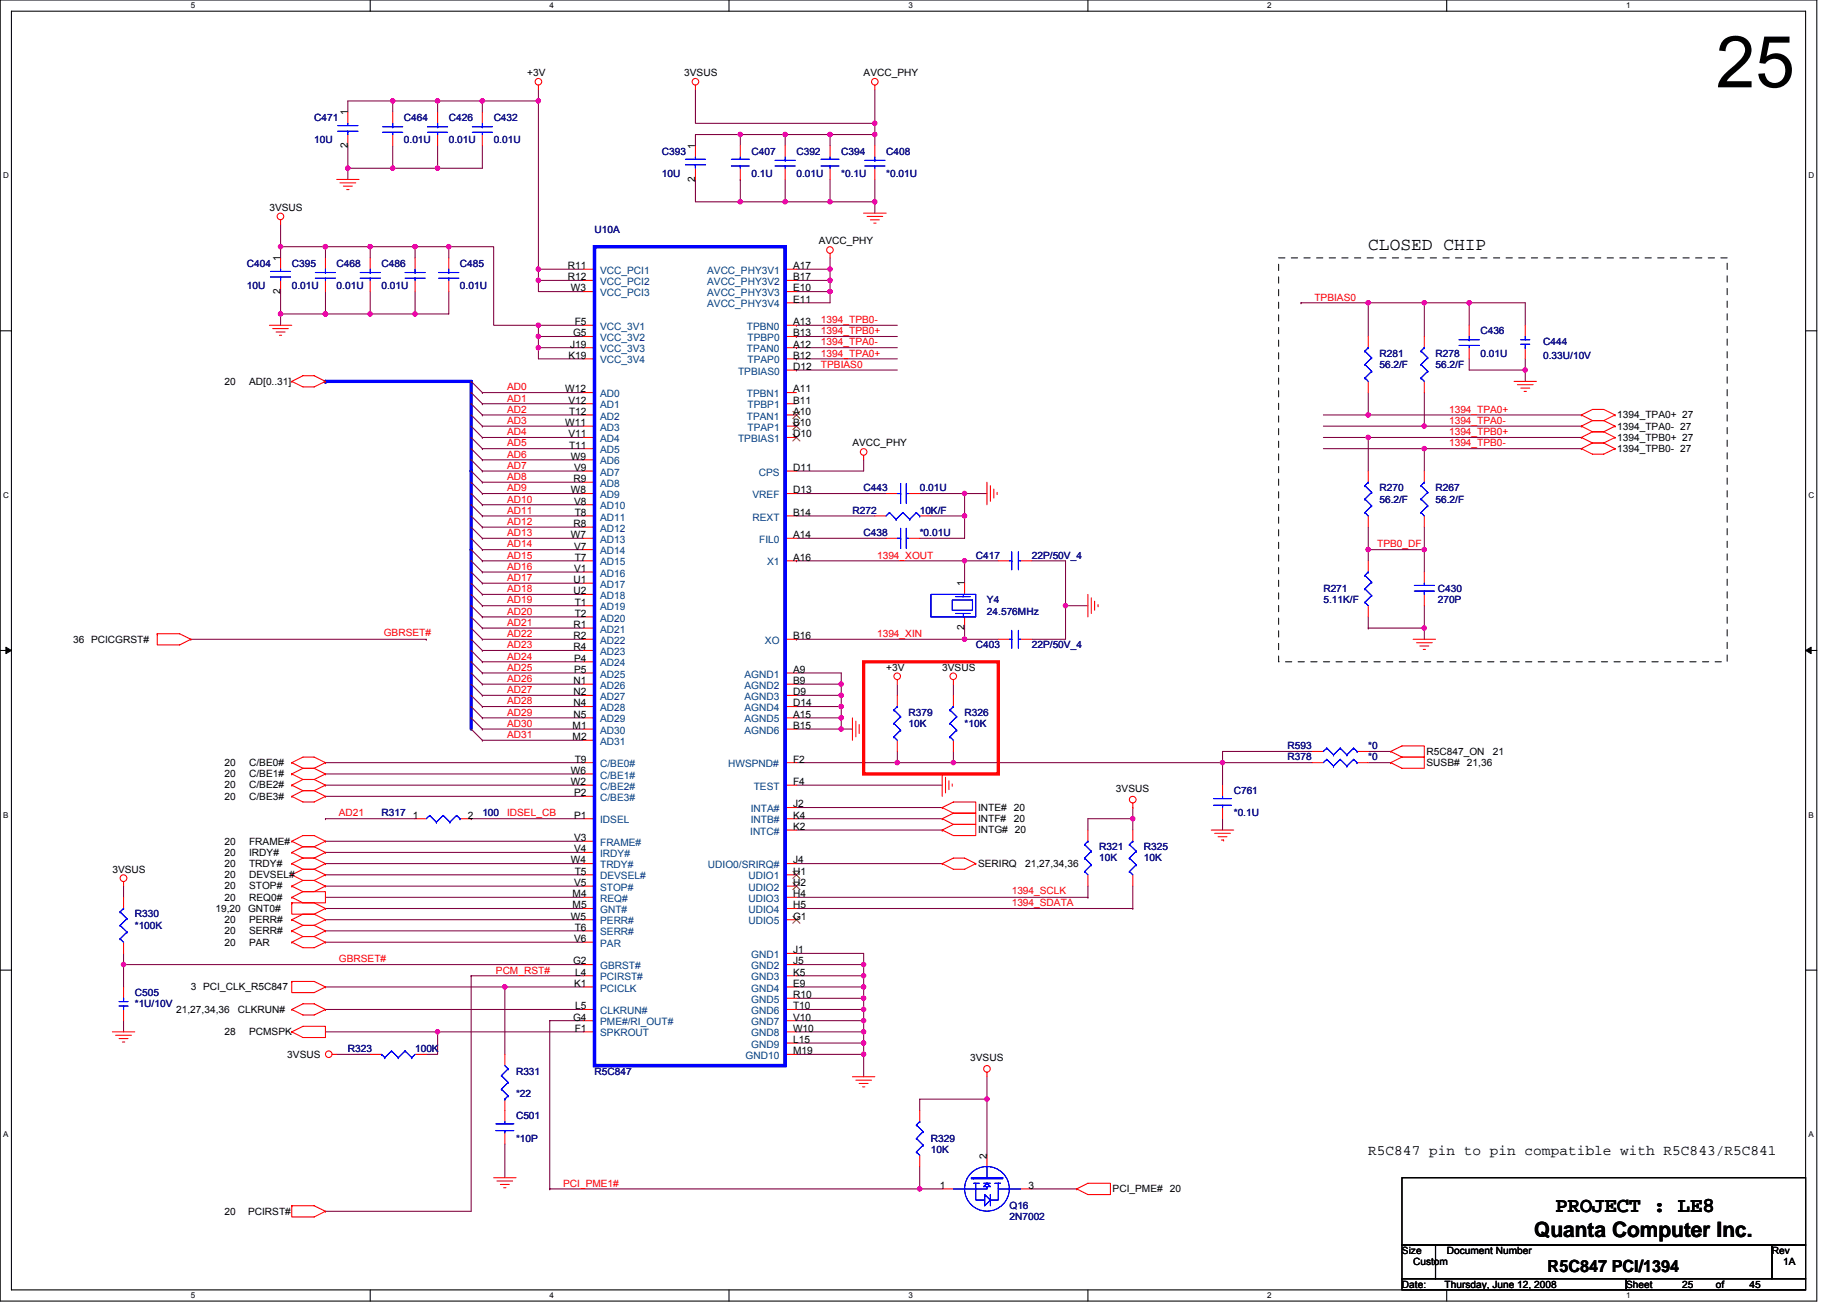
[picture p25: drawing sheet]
<svg xmlns="http://www.w3.org/2000/svg" width="297mm" height="210mm" viewBox="0 0 297 210" stroke-linecap="round" stroke-linejoin="round" font-family="sans-serif">
<defs><g id="words">
<text font-size="11.5" x="275.9" y="14">25</text>
<g font-size="3.4">
<text x="250.2" y="194.9">PROJECT : LE8</text>
<text x="246.7" y="198.8">Quanta Computer Inc.</text>
</g>
<text font-size="2.9" x="220" y="40.2">CLOSED CHIP</text>
<text font-size="2.7" x="248.9" y="204.5">R5C847 PCI/1394</text>
<text font-size="2.3" x="220" y="185.8">R5C847 pin to pin compatible with R5C843/R5C841</text>
<g font-size="1.6">
<text x="84.8" y="12.3">+3V</text>
<text x="110" y="12.3">3VSUS</text>
<text x="138.9" y="12.3">AVCC_PHY</text>
<text x="55.9" y="23.8" transform="rotate(-90 55.9 23.8)">2</text>
<text x="55.9" y="18.6" transform="rotate(-90 55.9 18.6)">1</text>
<text x="111.8" y="24" transform="rotate(-90 111.8 24)">1</text>
<text x="111.8" y="29.2" transform="rotate(-90 111.8 29.2)">2</text>
<text x="43.3" y="33.9">3VSUS</text>
<text x="131.7" y="39.3">AVCC_PHY</text>
<text x="45.1" y="47.3" transform="rotate(-90 45.1 47.3)">2</text>
<text x="45.1" y="42" transform="rotate(-90 45.1 42)">1</text>
<text x="91.3" y="43.3">R11</text>
<text x="91.3" y="45.1">R12</text>
<text x="91.8" y="46.9">W3</text>
<text x="127.5" y="43.3">A17</text>
<text x="127.5" y="45.1">B17</text>
<text x="127.5" y="46.9">E10</text>
<text x="92.4" y="52.3">F5</text>
<text x="127.5" y="52.3">A13</text>
<text x="127.5" y="48.7">E11</text>
<text x="91.4" y="57.7">K19</text>
<text x="91.7" y="55.9">J19</text>
<text x="92.2" y="54.1">G5</text>
<text x="127.5" y="55.9">A12</text>
<text x="127.5" y="54.1">B13</text>
<text x="127.5" y="57.7">B12</text>
<text x="127.5" y="59.5">D12</text>
<text x="36.1" y="61.8">20</text>
<text x="40.1" y="61.8">AD[0..31]</text>
<text x="90.9" y="63.1">W12</text>
<text x="91.4" y="64.9">V12</text>
<text x="127.5" y="63.1">A11</text>
<text x="127.5" y="64.9">B11</text>
<text x="90.9" y="68.5">W11</text>
<text x="91.4" y="70.3">V11</text>
<text x="91.5" y="66.7">T12</text>
<text x="127.5" y="66.7">A10</text>
<text x="127.5" y="68.5">B10</text>
<text x="127.5" y="70.3">D10</text>
<text x="137.1" y="71.8">AVCC_PHY</text>
<text x="260.1" y="67.3">1394_TPA0+ 27</text>
<text x="260.1" y="69.1">1394_TPA0- 27</text>
<text x="260.1" y="70.9">1394_TPB0+ 27</text>
<text x="91.5" y="72.1">T11</text>
<text x="91.8" y="73.9">W9</text>
<text x="92.2" y="77.5">R9</text>
<text x="92.3" y="75.7">V9</text>
<text x="127.5" y="75.7">D11</text>
<text x="260.1" y="72.7">1394_TPB0- 27</text>
<text x="91.8" y="79.3">W8</text>
<text x="92.3" y="81.1">V8</text>
<text x="92.4" y="82.9">T8</text>
<text x="127.5" y="79.3">D13</text>
<text x="127.5" y="82.9">B14</text>
<text x="91.8" y="86.5">W7</text>
<text x="92.2" y="84.7">R8</text>
<text x="92.3" y="88.3">V7</text>
<text x="127.5" y="86.5">A14</text>
<text x="92.2" y="93.7">U1</text>
<text x="92.2" y="95.5">U2</text>
<text x="92.3" y="91.9">V1</text>
<text x="92.4" y="90.1">T7</text>
<text x="127.5" y="90.1">A16</text>
<text x="155.1" y="94.3" transform="rotate(-90 155.1 94.3)">1</text>
<text x="92.2" y="101">R1</text>
<text x="92.4" y="97.4">T1</text>
<text x="92.4" y="99.2">T2</text>
<text x="155.1" y="101.4" transform="rotate(-90 155.1 101.4)">2</text>
<text x="11.8" y="103.3">36 PCICGRST#</text>
<text x="92.2" y="102.8">R2</text>
<text x="92.2" y="104.6">R4</text>
<text x="92.3" y="106.4">P4</text>
<text x="127.5" y="102.8">B16</text>
<text x="142.5" y="107.8">+3V</text>
<text x="151.5" y="107.8">3VSUS</text>
<text x="92.2" y="110">N1</text>
<text x="92.2" y="111.8">N2</text>
<text x="92.2" y="113.6">N4</text>
<text x="92.3" y="108.2">P5</text>
<text x="127.5" y="108.2">A9</text>
<text x="127.5" y="110">B9</text>
<text x="127.5" y="111.8">D9</text>
<text x="127.5" y="113.6">D14</text>
<text x="92.1" y="117.2">M1</text>
<text x="92.1" y="119">M2</text>
<text x="92.2" y="115.4">N5</text>
<text x="127.5" y="115.4">A15</text>
<text x="127.5" y="117.2">B15</text>
<text x="36.1" y="123.2">20</text>
<text x="36.1" y="125">20</text>
<text x="40.1" y="123.2">C/BE0#</text>
<text x="40.1" y="125">C/BE1#</text>
<text x="91.8" y="124.4">W6</text>
<text x="92.4" y="122.6">T9</text>
<text x="127.5" y="122.6">F2</text>
<text x="229.4" y="123.2">SUSB#</text>
<text x="229.4" y="121.4">R5C847_ON</text>
<text x="235.9" y="123.2">21,36</text>
<text x="240.1" y="121.4">21</text>
<text x="36.1" y="126.8">20</text>
<text x="36.1" y="128.6">20</text>
<text x="40.1" y="126.8">C/BE2#</text>
<text x="40.1" y="128.6">C/BE3#</text>
<text x="66.4" y="131.6">1</text>
<text x="75.2" y="131.6">2</text>
<text x="91.8" y="126.2">W2</text>
<text x="92.3" y="128">P2</text>
<text x="92.3" y="131.6">P1</text>
<text x="127.5" y="129.8">J2</text>
<text x="127.5" y="131.6">K4</text>
<text x="127.5" y="126.2">F4</text>
<text x="157.3" y="130.4">INTE#</text>
<text x="163.1" y="130.4">20</text>
<text x="179.5" y="127.3">3VSUS</text>
<text x="36.1" y="135.8">20</text>
<text x="36.1" y="137.6">20</text>
<text x="40.1" y="135.8">FRAME#</text>
<text x="40.1" y="137.6">IRDY#</text>
<text x="92.3" y="135.2">V3</text>
<text x="92.3" y="137">V4</text>
<text x="127.5" y="133.4">K2</text>
<text x="157.3" y="132.2">INTF#</text>
<text x="157.3" y="134">INTG#</text>
<text x="163.1" y="132.2">20</text>
<text x="163.2" y="134">20</text>
<text x="18.1" y="140.3">3VSUS</text>
<text x="36.1" y="139.4">20</text>
<text x="36.1" y="141.2">20</text>
<text x="36.1" y="143">20</text>
<text x="40.1" y="139.4">TRDY#</text>
<text x="40.1" y="141.2">DEVSEL#</text>
<text x="40.1" y="143">STOP#</text>
<text x="91.8" y="138.8">W4</text>
<text x="92.3" y="142.5">V5</text>
<text x="92.4" y="140.6">T5</text>
<text x="127.5" y="140.6">H1</text>
<text x="127.5" y="142.5">H2</text>
<text x="127.5" y="138.8">J4</text>
<text x="157.3" y="139.4">SERIRQ</text>
<text x="164.9" y="139.4">21,27,34,36</text>
<text x="34.7" y="146.6">19,20</text>
<text x="36.1" y="148.4">20</text>
<text x="36.1" y="144.8">20</text>
<text x="39.9" y="146.6">GNT0#</text>
<text x="40.1" y="148.4">PERR#</text>
<text x="40.1" y="144.8">REQ0#</text>
<text x="91.8" y="147.8">W5</text>
<text x="92.1" y="144.3">M4</text>
<text x="92.1" y="146.1">M5</text>
<text x="92.4" y="149.6">T6</text>
<text x="127.5" y="144.3">H4</text>
<text x="127.5" y="146.1">H5</text>
<text x="127.5" y="147.8">G1</text>
<text x="36.1" y="152">20</text>
<text x="36.1" y="150.2">20</text>
<text x="40.1" y="152">PAR</text>
<text x="40.1" y="150.2">SERR#</text>
<text x="92.2" y="155.1">G2</text>
<text x="92.3" y="151.5">V6</text>
<text x="127.5" y="153.3">J1</text>
<text x="127.5" y="155.1">J5</text>
<text x="30.7" y="159.2">3 PCI_CLK_R5C847</text>
<text x="92.3" y="158.7">K1</text>
<text x="92.5" y="156.9">L4</text>
<text x="127.5" y="156.9">K5</text>
<text x="127.5" y="158.7">E9</text>
<text x="127.5" y="160.5">R10</text>
<text x="28.3" y="162.8">21,27,34,36</text>
<text x="36.1" y="166.5">28</text>
<text x="38.3" y="162.8">CLKRUN#</text>
<text x="40.1" y="166.5">PCMSPK</text>
<text x="92.2" y="164.1">G4</text>
<text x="92.4" y="165.9">F1</text>
<text x="92.5" y="162.3">L5</text>
<text x="127.5" y="162.3">T10</text>
<text x="127.5" y="164.1">V10</text>
<text x="127.5" y="165.9">W10</text>
<text x="127.5" y="167.7">L15</text>
<text x="46.2" y="170.1">3VSUS</text>
<text x="127.5" y="169.5">M19</text>
<text x="156" y="170.6">3VSUS</text>
<text x="151.1" y="191.1">1</text>
<text x="158.7" y="186.3" transform="rotate(-90 158.7 186.3)">2</text>
<text x="165.4" y="191.1">3</text>
<text x="178.9" y="191.7">PCI_PME# 20</text>
<text x="36.1" y="195.3">20</text>
<text x="39.9" y="195.3">PCIRST#</text>
<text x="225.5" y="201.6">Size</text>
<text x="227.3" y="203.4">Custom</text>
<text x="232.7" y="201.6">Document Number</text>
<text x="285" y="201.6">Rev</text>
<text x="286.8" y="203.4">1A</text>
<text x="225.5" y="207">Date:</text>
<text x="232.3" y="207">Thursday, June 12, 2008</text>
<text x="261.5" y="207">Sheet</text>
<text x="270.5" y="207">25</text>
<text x="275.9" y="207">of</text>
<text x="281.4" y="207">45</text>
</g>
<g font-size="1.6" fill="#000080">
<text x="50.5" y="19.5">C471</text>
<text x="50.5" y="23.1">10U</text>
<text x="65" y="19.5">C464</text>
<text x="65" y="23.1">0.01U</text>
<text x="72.2" y="19.5">C426</text>
<text x="72.2" y="23.1">0.01U</text>
<text x="79.4" y="19.5">C432</text>
<text x="79.4" y="23.1">0.01U</text>
<text x="106.4" y="24.9">C393</text>
<text x="106.4" y="28.5">10U</text>
<text x="120.9" y="24.9">C407</text>
<text x="120.9" y="28.5">0.1U</text>
<text x="128.1" y="24.9">C392</text>
<text x="128.1" y="28.5">0.01U</text>
<text x="135.3" y="24.9">C394</text>
<text x="135.3" y="28.5">*0.1U</text>
<text x="142.5" y="24.9">C408</text>
<text x="142.5" y="28.5">*0.01U</text>
<text x="95.6" y="37.5">U10A</text>
<text x="39.7" y="42.9">C404</text>
<text x="39.7" y="46.5">10U</text>
<text x="46.9" y="42.9">C395</text>
<text x="46.9" y="46.5">0.01U</text>
<text x="54.1" y="42.9">C468</text>
<text x="54.1" y="46.5">0.01U</text>
<text x="61.4" y="42.9">C486</text>
<text x="61.4" y="46.5">0.01U</text>
<text x="74" y="42.9">C485</text>
<text x="74" y="46.5">0.01U</text>
<text x="238.1" y="53.7">C436</text>
<text x="221.8" y="57.3">R281</text>
<text x="221.8" y="59.1">56.2/F</text>
<text x="230.9" y="57.3">R278</text>
<text x="230.9" y="59.1">56.2/F</text>
<text x="238.1" y="57.3">0.01U</text>
<text x="248.2" y="55.5">C444</text>
<text x="248.2" y="57.7">0.33U/10V</text>
<text x="137.1" y="82.6">R272</text>
<text x="138.9" y="79">C443</text>
<text x="147.9" y="79">0.01U</text>
<text x="147.9" y="82.6">10K/F</text>
<text x="221.8" y="79">R270</text>
<text x="221.8" y="80.8">56.2/F</text>
<text x="230.9" y="79">R267</text>
<text x="230.9" y="80.8">56.2/F</text>
<text x="138.9" y="86.2">C438</text>
<text x="147.9" y="86.2">*0.01U</text>
<text x="156.9" y="89.8">C417</text>
<text x="165.9" y="89.8">22P/50V_4</text>
<text x="212.8" y="95.2">R271</text>
<text x="231.2" y="95.2">C430</text>
<text x="158.7" y="97">Y4</text>
<text x="158.7" y="98.8">24.576MHz</text>
<text x="212.8" y="97">5.11K/F</text>
<text x="231.2" y="97">270P</text>
<text x="156.9" y="104.2">C403</text>
<text x="165.9" y="104.2">22P/50V_4</text>
<text x="146.1" y="115">R379</text>
<text x="146.1" y="116.9">10K</text>
<text x="155.1" y="115">R326</text>
<text x="155.1" y="116.9">*10K</text>
<text x="207.1" y="122.3">R378</text>
<text x="207.1" y="120.5">R593</text>
<text x="220" y="122.3">*0</text>
<text x="220" y="120.5">*0</text>
<text x="61.4" y="131.3">R317</text>
<text x="77.6" y="131.3">100</text>
<text x="198.4" y="127.7">C761</text>
<text x="198.4" y="131.3">*0.1U</text>
<text x="176.8" y="136.7">R321</text>
<text x="184" y="136.7">R325</text>
<text x="176.8" y="138.5">10K</text>
<text x="184" y="138.5">10K</text>
<text x="21.7" y="147.5">R330</text>
<text x="21.7" y="149.3">*100K</text>
<text x="21.7" y="160.1">C505</text>
<text x="21.7" y="161.9">*1U/10V</text>
<text x="55.9" y="169.1">R323</text>
<text x="66.8" y="169.1">100K</text>
<text x="83" y="172.8">R331</text>
<text x="95.6" y="172.8">R5C847</text>
<text x="83" y="180">C501</text>
<text x="83" y="176.4">*22</text>
<text x="83" y="183.6">*10P</text>
<text x="149.7" y="183.6">R329</text>
<text x="149.7" y="185.4">10K</text>
<text x="162.3" y="194.4">Q16</text>
<text x="162.3" y="196.2">2N7002</text>
</g>
<g font-size="1.6" fill="#004080">
<text x="96.5" y="44">VCC_PCI1</text>
<text x="96.5" y="45.8">VCC_PCI2</text>
<text x="96.5" y="47.6">VCC_PCI3</text>
<text x="113.7" y="44">AVCC_PHY3V1</text>
<text x="113.7" y="45.8">AVCC_PHY3V2</text>
<text x="113.7" y="47.6">AVCC_PHY3V3</text>
<text x="96.5" y="53">VCC_3V1</text>
<text x="113.7" y="49.4">AVCC_PHY3V4</text>
<text x="120.1" y="53">TPBN0</text>
<text x="96.5" y="54.8">VCC_3V2</text>
<text x="96.5" y="56.6">VCC_3V3</text>
<text x="96.5" y="58.4">VCC_3V4</text>
<text x="120.1" y="56.6">TPAN0</text>
<text x="120.2" y="54.8">TPBP0</text>
<text x="120.2" y="58.4">TPAP0</text>
<text x="96.5" y="63.9">AD0</text>
<text x="96.5" y="65.7">AD1</text>
<text x="118.7" y="60.2">TPBIAS0</text>
<text x="120.1" y="63.9">TPBN1</text>
<text x="120.2" y="65.7">TPBP1</text>
<text x="96.5" y="67.5">AD2</text>
<text x="96.5" y="69.3">AD3</text>
<text x="96.5" y="71.1">AD4</text>
<text x="118.7" y="71.1">TPBIAS1</text>
<text x="120.1" y="67.5">TPAN1</text>
<text x="120.2" y="69.3">TPAP1</text>
<text x="96.5" y="72.9">AD5</text>
<text x="96.5" y="74.7">AD6</text>
<text x="96.5" y="76.5">AD7</text>
<text x="122" y="76.5">CPS</text>
<text x="96.5" y="78.3">AD8</text>
<text x="96.5" y="80.1">AD9</text>
<text x="96.5" y="81.9">AD10</text>
<text x="96.5" y="83.7">AD11</text>
<text x="121" y="80.1">VREF</text>
<text x="121" y="83.7">REXT</text>
<text x="96.5" y="85.5">AD12</text>
<text x="96.5" y="87.3">AD13</text>
<text x="96.5" y="89.1">AD14</text>
<text x="122.1" y="87.3">FIL0</text>
<text x="96.5" y="90.9">AD15</text>
<text x="96.5" y="92.7">AD16</text>
<text x="96.5" y="94.5">AD17</text>
<text x="123.4" y="90.9">X1</text>
<text x="96.5" y="96.3">AD18</text>
<text x="96.5" y="98.1">AD19</text>
<text x="96.5" y="99.9">AD20</text>
<text x="96.5" y="101.7">AD21</text>
<text x="96.5" y="103.5">AD22</text>
<text x="96.5" y="105.3">AD23</text>
<text x="96.5" y="107.1">AD24</text>
<text x="123" y="103.5">XO</text>
<text x="96.5" y="108.9">AD25</text>
<text x="96.5" y="110.7">AD26</text>
<text x="96.5" y="112.5">AD27</text>
<text x="119.7" y="108.9">AGND1</text>
<text x="119.7" y="110.7">AGND2</text>
<text x="119.7" y="112.5">AGND3</text>
<text x="96.5" y="114.3">AD28</text>
<text x="96.5" y="116.2">AD29</text>
<text x="96.5" y="118">AD30</text>
<text x="96.5" y="119.8">AD31</text>
<text x="119.7" y="114.3">AGND4</text>
<text x="119.7" y="116.2">AGND5</text>
<text x="119.7" y="118">AGND6</text>
<text x="96.5" y="123.4">C/BE0#</text>
<text x="96.5" y="125.2">C/BE1#</text>
<text x="117.1" y="123.4">HWSPND#</text>
<text x="96.5" y="127">C/BE2#</text>
<text x="96.5" y="128.8">C/BE3#</text>
<text x="120.8" y="130.6">INTA#</text>
<text x="121.2" y="127">TEST</text>
<text x="96.5" y="136">FRAME#</text>
<text x="96.5" y="137.8">IRDY#</text>
<text x="96.5" y="132.4">IDSEL</text>
<text x="120.6" y="134.2">INTC#</text>
<text x="120.8" y="132.4">INTB#</text>
<text x="96.5" y="139.6">TRDY#</text>
<text x="96.5" y="143.2">STOP#</text>
<text x="96.5" y="141.4">DEVSEL#</text>
<text x="113.9" y="139.6">UDIO0/SRIRQ#</text>
<text x="120.4" y="141.4">UDIO1</text>
<text x="120.4" y="143.2">UDIO2</text>
<text x="96.5" y="145">REQ#</text>
<text x="96.5" y="146.8">GNT#</text>
<text x="96.5" y="148.6">PERR#</text>
<text x="120.4" y="145">UDIO3</text>
<text x="120.4" y="146.8">UDIO4</text>
<text x="120.4" y="148.6">UDIO5</text>
<text x="96.5" y="150.4">SERR#</text>
<text x="96.5" y="152.2">PAR</text>
<text x="96.5" y="155.8">GBRST#</text>
<text x="120.8" y="154">GND1</text>
<text x="120.8" y="155.8">GND2</text>
<text x="96.5" y="157.6">PCIRST#</text>
<text x="96.5" y="159.4">PCICLK</text>
<text x="120.8" y="157.6">GND3</text>
<text x="120.8" y="159.4">GND4</text>
<text x="120.8" y="161.2">GND5</text>
<text x="96.5" y="163">CLKRUN#</text>
<text x="96.5" y="164.8">PME#/RI_OUT#</text>
<text x="96.5" y="166.6">SPKROUT</text>
<text x="120.8" y="163">GND6</text>
<text x="120.8" y="164.8">GND7</text>
<text x="120.8" y="166.6">GND8</text>
<text x="119.9" y="170.3">GND10</text>
<text x="120.8" y="168.4">GND9</text>
</g>
<g font-size="1.6" fill="#f00">
<text x="132" y="51.9">1394_TPB0-</text>
<text x="132" y="53.7">1394_TPB0+</text>
<text x="211.4" y="48.3">TPBIAS0</text>
<text x="132" y="55.5">1394_TPA0-</text>
<text x="132" y="59.1">TPBIAS0</text>
<text x="132" y="57.3">1394_TPA0+</text>
<text x="81.6" y="62.8">AD0</text>
<text x="81.6" y="64.6">AD1</text>
<text x="81.6" y="66.4">AD2</text>
<text x="81.6" y="68.2">AD3</text>
<text x="81.6" y="70">AD4</text>
<text x="81.6" y="71.8">AD5</text>
<text x="233" y="71.8">1394_TPB0-</text>
<text x="233" y="66.4">1394_TPA0+</text>
<text x="233" y="68.2">1394_TPA0-</text>
<text x="233" y="70">1394_TPB0+</text>
<text x="81.6" y="73.6">AD6</text>
<text x="81.6" y="75.4">AD7</text>
<text x="81.6" y="77.2">AD8</text>
<text x="81.6" y="79">AD9</text>
<text x="81.6" y="80.8">AD10</text>
<text x="81.6" y="82.6">AD11</text>
<text x="81.6" y="84.4">AD12</text>
<text x="81.6" y="86.2">AD13</text>
<text x="81.6" y="88">AD14</text>
<text x="81.6" y="89.8">AD15</text>
<text x="141.1" y="89.8">1394_XOUT</text>
<text x="221.5" y="88">TPB0_DF</text>
<text x="81.6" y="91.6">AD16</text>
<text x="81.6" y="93.4">AD17</text>
<text x="81.6" y="95.2">AD18</text>
<text x="81.6" y="97">AD19</text>
<text x="81.6" y="98.8">AD20</text>
<text x="81.6" y="100.6">AD21</text>
<text x="61.7" y="102.3">GBRSET#</text>
<text x="81.6" y="102.4">AD22</text>
<text x="81.6" y="104.2">AD23</text>
<text x="81.6" y="106">AD24</text>
<text x="81.6" y="107.8">AD25</text>
<text x="141.1" y="102.4">1394_XIN</text>
<text x="81.6" y="109.6">AD26</text>
<text x="81.6" y="111.4">AD27</text>
<text x="81.6" y="113.2">AD28</text>
<text x="81.6" y="115.1">AD29</text>
<text x="81.6" y="116.9">AD30</text>
<text x="81.6" y="118.7">AD31</text>
<text x="54.5" y="131.3">AD21</text>
<text x="81.6" y="131.3">IDSEL_CB</text>
<text x="162.7" y="143.7">1394_SCLK</text>
<text x="162.7" y="145.7">1394_SDATA</text>
<text x="54.5" y="154.7">GBRSET#</text>
<text x="79.8" y="156.5">PCM_RST#</text>
<text x="90.6" y="190.8">PCI_PME1#</text>
</g>
<g font-size="1.3">
<text x="30.7" y="1.4">5</text>
<text x="88.4" y="1.4">4</text>
<text x="146.1" y="1.4">3</text>
<text x="203.8" y="1.4">2</text>
<text x="261.5" y="1.4">1</text>
<text x=".5" y="28.7">D</text>
<text x="290.8" y="28.7">D</text>
<text x=".5" y="80.1">C</text>
<text x="290.8" y="80.1">C</text>
<text x=".5" y="131.4">B</text>
<text x="290.8" y="131.4">B</text>
<text x=".5" y="182.8">A</text>
<text x="290.8" y="182.8">A</text>
<text x="30.7" y="208.7">5</text>
<text x="88.4" y="208.7">4</text>
<text x="146.1" y="208.7">3</text>
<text x="203.8" y="208.7">2</text>
<text x="261.5" y="208.7">1</text>
</g>
</g></defs>
<path d="M0 0h292.2v209.2h-292.2zM1.8 1.8h288.6v205.6h-288.6z" fill="none" stroke="#000" stroke-width=".17"/>
<g fill="#fff">
<path d="M30.7 .2h.7v1.4h-.7z"/>
<path d="M30.7 207.6h.7v1.4h-.7z"/>
</g>
<path d="M59.5 0v1.8M59.5 207.4v1.8" fill="none" stroke="#000" stroke-width=".17"/>
<g fill="#fff">
<path d="M88.4 .2h.7v1.4h-.7z"/>
<path d="M88.4 207.6h.7v1.4h-.7z"/>
</g>
<path d="M117.2 0v1.8M117.2 207.4v1.8" fill="none" stroke="#000" stroke-width=".17"/>
<g fill="#fff">
<path d="M146.1 .2h.7v1.4h-.7z"/>
<path d="M146.1 207.6h.7v1.4h-.7z"/>
</g>
<path d="M175 0v1.8M175 207.4v1.8" fill="none" stroke="#000" stroke-width=".17"/>
<g fill="#fff">
<path d="M203.8 .2h.7v1.4h-.7z"/>
<path d="M203.8 207.6h.7v1.4h-.7z"/>
</g>
<path d="M232.7 0v1.8M232.7 207.4v1.8" fill="none" stroke="#000" stroke-width=".17"/>
<g fill="#fff">
<path d="M261.5 .2h.7v1.4h-.7z"/>
<path d="M261.5 207.6h.7v1.4h-.7z"/>
<path d="M.5 27.5h.9v1.4h-.9z"/>
<path d="M290.8 27.5h1v1.4h-1z"/>
<path d="M.5 78.9h.9v1.4h-.9z"/>
<path d="M290.8 78.9h1v1.4h-1z"/>
</g>
<path d="M0 53.2h1.8M290.4 53.2h1.8" fill="none" stroke="#000" stroke-width=".17"/>
<g fill="#fff">
<path d="M.5 130.3h.9v1.4h-.9z"/>
<path d="M290.8 130.3h.9v1.4h-.9z"/>
</g>
<path d="M0 104.6h1.8M290.4 104.6h1.8" fill="none" stroke="#000" stroke-width=".17"/>
<path d="M.9 104.1l.9 .5-.9 .5zM290.4 104.6l.9-.5v1z" fill="#000" stroke="#000" stroke-width=".16"/>
<g fill="#fff">
<path d="M.5 181.7h.9v1.4h-.9z"/>
<path d="M290.8 181.7h.9v1.4h-.9z"/>
</g>
<path d="M0 156h1.8M290.4 156h1.8M225.5 189.4h64.9v10.8h-64.9zM225.5 200.2h5.4v5.4h-5.4zM225.5 205.6h36v1.8h-36zM230.9 200.2h54.1v5.4h-54.1zM261.5 205.6h28.9v1.8h-28.9zM285 200.2h5.4v5.4h-5.4z" fill="none" stroke="#000" stroke-width=".17"/>
<g fill="none" stroke="#800040" stroke-width=".17">
<path d="M63.2 16.2v1.8M63.2 16.2h-7.3v1.8M63.2 16.2h.1M63.2 16.2h23.4M70.4 16.2h.1M70.4 16.2v1.8M77.6 16.2v1.8M77.6 16.2h.1M86.6 14.4v1.8M86.6 16.2v27.1M111.8 14.4v5.4h28.9M140.7 14.4v5.4"/>
<path d="M140.7 19.8h.1M140.7 19.8v1.8M45.1 39.7h.1M45.1 36.1v3.6M45.1 39.7v1.8M45.1 39.7h27.1M52.3 39.7v1.8M52.3 39.7h.1M55.9 23.4v3.7M55.9 27.1v1.8M55.9 27.1h.1M59.5 39.7h.1"/>
<path d="M59.5 39.7v1.8M63.2 23.4v3.7M63.2 27.1h.1M66.8 39.7h.1M66.8 39.7v1.8M70.4 27.1h.1M70.4 23.4v3.7M72.2 39.7h7.2v12.6h7.2M72.2 39.7h.1M72.2 39.7v1.8M77.6 23.4v3.7h-21.7M111.8 28.9v3.5h7.3"/>
<path d="M119.1 21.6h.1M119.1 21.6h-7.3v1.8M119.1 32.4h.1M119.1 21.6v1.8M119.1 28.9h.1M119.1 21.6h21.6M119.1 32.4h7.2M119.1 28.9v3.5M126.3 21.6h.1M126.3 32.4h7.2M126.3 21.6v1.8M126.3 28.9v3.5"/>
<path d="M133.5 21.6h.1M133.5 21.6v1.8M133.5 28.9v3.5M133.5 32.4h.1M133.5 32.4h7.2M140.7 28.9v3.5M140.7 21.6v1.8M140.7 32.4h.1M140.7 32.4v1.9M45.1 50.5h.1M45.1 46.9v3.6M45.1 50.5v1.8"/>
<path d="M45.1 50.5h21.7M52.3 50.5h.1M52.3 46.9v3.6M59.5 50.5h.1M59.5 46.9v3.6M66.8 46.9v3.6M72.2 46.9v3.6h-5.4M86.6 43.3h.1M86.6 54.1h.1M86.6 52.3v1.8M86.6 55.9h.1M86.6 45.1h7.2"/>
<path d="M86.6 43.3h7.2M86.6 45.1v1.8h7.2M86.6 45.1h.1M86.6 54.1h7.2M86.6 52.3h.1M86.6 55.9h7.2M86.6 54.1v3.6h7.2M86.6 43.3v1.8M86.6 52.3h7.2M128.1 55.9h.1M128.1 52.3h.1M128.1 54.1h.1"/>
<path d="M128.1 43.3h5.4M128.1 59.5h.1M128.1 57.7h.1M128.1 46.9h5.4M128.1 45.1h5.4M128.1 52.3h16.2M128.1 55.9h16.2M128.1 54.1h16.2M128.1 59.5h16.2M128.1 57.7h16.2M133.5 41.5v1.8M133.5 45.1h.1"/>
<path d="M133.5 43.3h.1M133.5 46.9h.1M133.5 43.3v5.4h-5.4M209.2 48.7h.1M209.2 48.7h27.1M220 48.7v5.4M220 48.7h.1M229.1 48.7h.1M229.1 48.7v5.4M236.3 57.7v1.8h9M236.3 48.7v3.6M236.3 48.7h9v3.6"/>
<path d="M245.3 59.5h.1M245.3 57.7v1.8M245.3 59.5v1.8M75.8 68.5h.1M75.8 75.7h.1M75.8 70.3h.1M75.8 64.9h.1M75.8 79.4h.1M75.8 72.1h.1M75.8 77.5h.1M75.8 63.1h.1M75.8 66.7h.1"/>
<path d="M75.8 61.3h.1M75.8 73.9h.1M75.8 68.5l1.8 1.8M75.8 75.7l1.8 1.8M75.8 70.3l1.8 1.8M75.8 64.9l1.8 1.8M75.8 79.4l1.8 1.8M75.8 72.1l1.8 1.8M75.8 77.5l1.8 1.9M75.8 63.1l1.8 1.8M75.8 66.7l1.8 1.8M75.8 61.3l1.8 1.8"/>
<path d="M75.8 73.9l1.8 1.8M77.6 63.1h.1M77.6 64.9h.1M77.6 66.7h.1M77.6 68.5h.1M77.6 70.3h.1M77.6 72.1h.1M77.6 73.9h.1M77.6 75.7h.1M77.6 77.5h.1M77.6 79.4h.1M77.6 63.1h16.2"/>
<path d="M77.6 64.9h16.2M77.6 66.7h16.2M77.6 68.5h16.2M77.6 70.3h16.2M77.6 72.1h16.2M77.6 73.9h16.2M77.6 75.7h16.2M77.6 77.5h16.2M77.6 79.4h16.2M128.1 79.4h14.4M138.9 73.9v1.8h-10.8M147.9 79.4h7.2"/>
<path d="M155.1 79.4h.1M155.1 79.4h3.6M155.1 79.4v3.6M212.8 70.3h7.2M212.8 72.1h16.3M212.8 66.7h7.2M212.8 68.5h16.3M220 66.7h.1M220 70.3v5.4M220 70.3h.1M220 63.1v3.6M220 66.7h34.3"/>
<path d="M220 70.3h34.3M229.1 72.1h.1M229.1 72.1v3.6M229.1 68.5h.1M229.1 63.1v5.4M229.1 68.5h25.2M229.1 72.1h25.2M75.8 90.2h.1M75.8 81.2h.1M75.8 97.4h.1M75.8 93.8h.1M75.8 84.8h.1"/>
<path d="M75.8 86.6h.1M75.8 92h.1M75.8 99.2h.1M75.8 88.4h.1M75.8 95.6h.1M75.8 83h.1M75.8 90.2l1.8 1.8M75.8 81.2l1.8 1.8M75.8 97.4l1.8 1.8M75.8 93.8l1.8 1.8M75.8 84.8l1.8 1.8M75.8 86.6l1.8 1.8"/>
<path d="M75.8 92l1.8 1.8M75.8 99.2l1.8 1.8M75.8 88.4l1.8 1.8M75.8 95.6l1.8 1.8M75.8 83l1.8 1.8M77.6 81.2h.1M77.6 83h.1M77.6 84.8h.1M77.6 86.6h.1M77.6 88.4h.1M77.6 90.2h.1M77.6 92h.1"/>
<path d="M77.6 93.8h.1M77.6 95.6h.1M77.6 97.4h.1M77.6 99.2h.1M77.6 81.2h16.2M77.6 83h16.2M77.6 97.4h16.2M77.6 84.8h16.2M77.6 86.6h16.2M77.6 88.4h16.2M77.6 90.2h16.2M77.6 92h16.2"/>
<path d="M77.6 93.8h16.2M77.6 95.6h16.2M77.6 99.2h16.2M128.1 90.2h.1M128.1 83h12.6M128.1 86.6h14.4M128.1 90.2h32.4M149.7 83h5.4M155.1 83v3.6h-7.2M155.1 90.2h.1M155.1 90.2v3.6M165.9 90.2h5.5v7.2"/>
<path d="M171.4 97.4v5.4h-5.5M171.4 97.4h.1M171.4 97.4h3.6M220 88.4h.1M220 88.4v1.8M220 84.8v3.6M220 99.2v1.8M220 88.4h9.1M229.1 84.8v3.6M229.1 97.4v3.6M229.1 88.4v3.6M30.7 102.8h37.9"/>
<path d="M68.6 102.8h.1M75.8 117.2h.1M75.8 111.8h.1M75.8 106.4h.1M75.8 113.6h.1M75.8 115.4h.1M75.8 101h.1M75.8 104.6h.1M75.8 108.2h.1M75.8 110h.1M75.8 102.8h.1M75.8 117.2l1.8 1.8"/>
<path d="M75.8 111.8l1.8 1.8M75.8 106.4l1.8 1.8M75.8 113.6l1.8 1.8M75.8 115.4l1.8 1.8M75.8 101l1.8 1.8M75.8 104.6l1.8 1.8M75.8 108.2l1.8 1.8M75.8 110l1.8 1.8M75.8 102.8l1.8 1.8M77.6 101h.1M77.6 102.8h.1M77.6 104.6h.1"/>
<path d="M77.6 106.4h.1M77.6 108.2h.1M77.6 110h.1M77.6 111.8h.1M77.6 113.6h.1M77.6 115.4h.1M77.6 117.2h.1M77.6 119h.1M77.6 102.8h16.2M77.6 101h16.2M77.6 104.6h16.2M77.6 106.4h16.2"/>
<path d="M77.6 108.2h16.2M77.6 110h16.2M77.6 111.8h16.2M77.6 113.6h16.2M77.6 115.4h16.2M77.6 117.2h16.2M77.6 119h16.2M128.1 102.8h.1M128.1 115.4h7.2M128.1 111.8h7.2M128.1 108.2h7.2v1.8M128.1 110h7.2"/>
<path d="M128.1 113.6h7.2M128.1 117.2h7.2M128.1 102.8h27M135.3 117.2h1.8M135.3 115.4h.1M135.3 113.6h.1M135.3 111.8h.1M135.3 110h.1M135.3 110v7.2M144.3 110v1.8M153.3 110v1.8M155.1 102.8h5.4"/>
<path d="M155.1 101v1.8M220 101h.1M220 101h9.1M229.1 101v1.8M52.3 122.6h41.5M52.3 126.2h41.5M52.3 124.4h41.5M52.3 128h41.5M52.3 131.6h.1M52.3 135.3h41.5M52.3 138.9h41.5M52.3 137.1h41.5"/>
<path d="M52.3 131.6h14.5M75.8 131.6h.1M75.8 131.6h18M128.1 126.2h23.4M128.1 138.9h23.4M128.1 129.8h23.4M128.1 131.6h23.4M128.1 122.6h16.2M128.1 133.5h23.4M144.3 122.6h.1M144.3 120.8v1.8h9M151.5 133.5h.1"/>
<path d="M153.3 120.8v1.8M153.3 122.6h.1M153.3 122.6h43.3M182.2 131.6h-7.2v1.9M182.2 131.6h.1M182.2 131.6v1.9M182.2 129.8v1.8M196.6 122.6h.1M196.6 122.6v3.6M196.6 131.6v1.9M211 120.8h-14.4v1.8h14.4M220 120.8h3.7"/>
<path d="M220 122.6h3.7M19.9 155.1h.1M19.9 153.3v1.8M19.9 142.5v1.8M19.9 155.1v3.6M19.9 155.1h73.9M52.3 151.5h41.5M52.3 147.9h41.5M52.3 144.3h41.5M52.3 146.1h41.5M52.3 149.7h41.5M52.3 140.7h41.5"/>
<path d="M52.3 142.5h41.5M52.3 158.7h28.9M75.8 156.9v37.9h-23.5M75.8 156.9h.1M75.8 156.9h18M81.2 158.7h12.6M81.2 158.7h.1M81.2 158.7v10.8M128.1 153.3h10.8v1.8M128.1 156.9h10.8M128.1 155.1h10.8M128.1 158.7h10.8"/>
<path d="M128.1 144.3h46.9M128.1 146.1h54.1M138.9 155.1h.1M138.9 156.9h.1M138.9 158.7h.1M138.9 155.1v18M175 144.3h.1M175 142.5v1.8M182.2 146.1h.1M182.2 142.5v3.6M19.9 164.1v1.8M52.3 162.3h41.5"/>
<path d="M52.3 165.9h18.1v3.6h-1.8M54.1 169.5h5.4M70.4 165.9h.1M70.4 165.9h23.4M93.8 164.1h-5.4v27.1M128.1 169.5h10.8M128.1 164.1h10.8M128.1 165.9h10.8M128.1 167.7h10.8M128.1 160.5h10.8M128.1 162.3h10.8M138.9 167.7h.1"/>
<path d="M138.9 165.9h.1M138.9 169.5h.1M138.9 164.1h.1M138.9 160.5h.1M138.9 162.3h.1M158.7 176.7h.1M158.7 176.7h-10.8v1.8M158.7 176.7v9M158.7 173.1v3.6M81.2 183.9v5.5M88.4 191.2h.1M88.4 191.2h59.5"/>
<path d="M147.9 187.6v3.6M147.9 191.2h3.6M165.9 191.2h7.3"/>
</g>
<g fill="#f0f" stroke="#f0f" stroke-width=".17">
<circle cx="19.9" cy="155.1" r=".35"/>
<circle cx="86.6" cy="43.3" r=".35"/>
<circle cx="138.9" cy="167.7" r=".35"/>
<circle cx="155.1" cy="102.8" r=".35"/>
<circle cx="86.6" cy="54.1" r=".35"/>
<circle cx="138.9" cy="165.9" r=".35"/>
<circle cx="133.5" cy="45.1" r=".35"/>
<circle cx="66.7" cy="39.7" r=".35"/>
<circle cx="138.9" cy="169.5" r=".35"/>
<circle cx="52.3" cy="39.7" r=".35"/>
<circle cx="45.1" cy="39.7" r=".35"/>
<circle cx="52.3" cy="50.5" r=".35"/>
<circle cx="45.1" cy="50.5" r=".35"/>
<circle cx="66.7" cy="50.5" r=".35"/>
<circle cx="59.5" cy="50.5" r=".35"/>
<circle cx="59.5" cy="39.7" r=".35"/>
<circle cx="140.7" cy="19.8" r=".35"/>
<circle cx="119" cy="21.6" r=".35"/>
<circle cx="126.3" cy="21.6" r=".35"/>
<circle cx="147.9" cy="191.1" r=".35"/>
<circle cx="133.5" cy="43.3" r=".35"/>
<circle cx="86.6" cy="55.9" r=".35"/>
<circle cx="140.7" cy="21.6" r=".35"/>
<circle cx="133.5" cy="21.6" r=".35"/>
<circle cx="126.3" cy="32.4" r=".35"/>
<circle cx="171.3" cy="97.4" r=".35"/>
<circle cx="140.7" cy="32.4" r=".35"/>
<circle cx="182.2" cy="131.6" r=".35"/>
<circle cx="86.6" cy="16.2" r=".35"/>
<circle cx="77.6" cy="16.2" r=".35"/>
<circle cx="70.4" cy="16.2" r=".35"/>
<circle cx="63.1" cy="16.2" r=".35"/>
<circle cx="63.1" cy="27" r=".35"/>
<circle cx="70.4" cy="27" r=".35"/>
<circle cx="55.9" cy="27" r=".35"/>
<circle cx="86.6" cy="45.1" r=".35"/>
<circle cx="86.6" cy="52.3" r=".35"/>
<circle cx="155.1" cy="82.9" r=".35"/>
<circle cx="155.1" cy="79.3" r=".35"/>
<circle cx="155.1" cy="90.2" r=".35"/>
<circle cx="133.5" cy="46.9" r=".35"/>
<circle cx="138.9" cy="164.1" r=".35"/>
<circle cx="133.5" cy="32.4" r=".35"/>
<circle cx="135.3" cy="117.2" r=".35"/>
<circle cx="135.3" cy="115.4" r=".35"/>
<circle cx="138.9" cy="155.1" r=".35"/>
<circle cx="135.3" cy="113.6" r=".35"/>
<circle cx="135.3" cy="111.8" r=".35"/>
<circle cx="135.3" cy="110" r=".35"/>
<circle cx="138.9" cy="156.9" r=".35"/>
<circle cx="138.9" cy="158.7" r=".35"/>
<circle cx="138.9" cy="160.5" r=".35"/>
<circle cx="119" cy="32.4" r=".35"/>
<circle cx="138.9" cy="162.3" r=".35"/>
<circle cx="72.2" cy="39.7" r=".35"/>
<circle cx="229" cy="72.1" r=".35"/>
<circle cx="229" cy="88.4" r=".35"/>
<circle cx="220" cy="88.4" r=".35"/>
<circle cx="229" cy="101" r=".35"/>
<circle cx="220" cy="66.7" r=".35"/>
<circle cx="245.3" cy="59.5" r=".35"/>
<circle cx="229" cy="68.5" r=".35"/>
<circle cx="220" cy="70.3" r=".35"/>
<circle cx="220" cy="48.7" r=".35"/>
<circle cx="236.3" cy="48.7" r=".35"/>
<circle cx="229" cy="48.7" r=".35"/>
<circle cx="144.3" cy="122.6" r=".35"/>
<circle cx="81.2" cy="158.7" r=".35"/>
<circle cx="158.7" cy="176.7" r=".35"/>
<circle cx="70.4" cy="165.9" r=".35"/>
<circle cx="196.6" cy="122.6" r=".35"/>
<circle cx="153.3" cy="122.6" r=".35"/>
</g>
<path d="M95.6 39.7h30.7v131.6h-30.7zM52.3 61.3h.1M52.3 61.3h23.5M75.8 61.3v55.9M75.8 61.3h.1" fill="none" stroke="#00f" stroke-width=".53"/>
<g fill="none" stroke="#f00" stroke-width=".17">
<path d="M55.9 18v1.8M63.2 18v1.8M70.4 18v1.8M77.6 18v1.8M86.6 13.7v.7M111.8 13.7v.7M140.7 13.7v.7M45.1 35.3v.8M54.1 28.9h3.6M54.7 29.4h2.5M55.2 29.9h1.5M55.7 30.5h.4"/>
<path d="M55.9 21.6v1.8M63.2 21.6v1.8M70.4 21.6v1.8M77.6 21.6v1.8M111.8 23.4v1.9M111.8 27.1v1.8M119.1 23.4v1.9M119.1 27.1v1.8M126.3 23.4v1.9M126.3 27.1v1.8M133.5 23.4v1.9M133.5 27.1v1.8"/>
<path d="M138.9 34.3h3.6M139.4 34.8h2.6M140 35.3h1.4M140.5 35.9h.4M140.7 23.4v1.9M140.7 27.1v1.8M43.3 52.3h3.6M43.9 52.8h2.5M44.4 53.4h1.4M44.9 53.9h.4M45.1 41.5v1.8M45.1 45.1v1.8"/>
<path d="M52.3 41.5v1.8M52.3 45.1v1.8M59.5 41.5v1.8M59.5 45.1v1.8M66.8 41.5v1.8M66.8 45.1v1.8M72.2 41.5v1.8M72.2 45.1v1.8M93.8 52.3h1.8M93.8 54.1h1.8M93.8 55.9h1.8M93.8 57.7h1.8"/>
<path d="M93.8 43.3h1.8M93.8 45.1h1.8M93.8 46.9h1.8M126.3 52.3h1.8M126.3 54.1h1.8M126.3 55.9h1.8M126.3 57.7h1.8M126.3 59.5h1.8M126.3 43.3h1.8M126.3 45.1h1.8M126.3 46.9h1.8M126.3 48.7h1.8"/>
<path d="M133.5 40.7v.8M220 54.1v1.8M229.1 54.1v1.8M236.3 52.3v1.8M236.3 55.9v1.8M245.3 52.3v1.8M245.3 55.9v1.8M46.9 61.3l1.8-.9h1.8l1.8 .9M46.9 61.3l1.8 .9h1.8l1.8-.9M46.9 61.3h.1M52.3 61.3h.1M93.8 79.4h1.8"/>
<path d="M93.8 63.1h1.8M93.8 64.9h1.8M93.8 66.7h1.8M93.8 68.5h1.8M93.8 70.3h1.8M93.8 72.1h1.8M93.8 73.9h1.8M93.8 75.7h1.8M93.8 77.5h1.8M126.3 79.4h1.8M126.3 63.1h1.8M126.3 64.9h1.8"/>
<path d="M126.3 66.7h1.8M126.3 68.5h1.8M126.3 70.3h1.8M126.3 75.7h1.8M138.9 73.2v.7M142.5 79.4h1.8M146.1 79.4h1.8M158.7 77.5v3.7M159.3 78.1v2.5M159.8 78.6v1.5M160.4 79.2v.3M220 61.3v1.8"/>
<path d="M220 75.7v1.8M229.1 61.3v1.8M229.1 75.7v1.8M243.5 61.3h3.6M244 61.8h2.6M244.6 62.4h1.4M245.1 62.9h.4M254.3 66.7l1.8-.9h1.8l1.8 .9M254.3 66.7h.1M254.3 68.5h.1M254.3 70.3h.1M254.3 72.1h.1"/>
<path d="M254.3 72.1l1.8 .9h1.8l1.8-.9M254.3 66.7l1.8 .9M254.3 68.5l1.8 .9M254.3 70.3l1.8 .9M256.1 67.6h1.8M256.1 69.4h1.8M256.1 71.2h1.8M256.1 67.6l-1.8 .9M256.1 69.4l-1.8 .9M256.1 71.2l-1.8 .9M257.9 67.6l1.8 .9M257.9 69.4l1.8 .9"/>
<path d="M257.9 71.2l1.8 .9M259.7 66.7h.1M259.7 68.5h.1M259.7 70.3h.1M259.7 72.1h.1M259.7 66.7l-1.8 .9M259.7 68.5l-1.8 .9M259.7 70.3l-1.8 .9M93.8 90.2h1.8M93.8 86.6h1.8M93.8 83h1.8M93.8 81.2h1.8"/>
<path d="M93.8 84.8h1.8M93.8 88.4h1.8M93.8 92h1.8M93.8 93.8h1.8M93.8 95.6h1.8M93.8 97.4h1.8M93.8 99.2h1.8M126.3 90.2h1.8M126.3 86.6h1.8M126.3 83h1.8M140.7 83h1.8M142.5 86.6h1.8"/>
<path d="M146.1 86.6h1.8M147.9 83h1.8M155.1 93.8v1.8M155.1 99.2v1.8M160.5 90.2h1.8M164.1 90.2h1.8M175 95.6v3.6M175.5 96.1v2.5M176 96.7v1.4M176.6 97.2v.4M220 83v1.8M220 90.2v1.8"/>
<path d="M220 97.4v1.8M229.1 83v1.8M229.1 92v1.8M229.1 95.6v1.8M25.3 101.9h3.6l1.8 .9M25.3 101.9v1.8h3.6l1.8-.9M25.3 101.9h.1M30.7 102.8h.1M93.8 102.8h1.8M93.8 101h1.8M93.8 104.6h1.8M93.8 106.4h1.8"/>
<path d="M93.8 108.2h1.8M93.8 110h1.8M93.8 111.8h1.8M93.8 113.6h1.8M93.8 115.4h1.8M93.8 117.2h1.8M93.8 119h1.8M126.3 102.8h1.8M126.3 108.2h1.8M126.3 110h1.8M126.3 111.8h1.8M126.3 113.6h1.8"/>
<path d="M126.3 115.4h1.8M126.3 117.2h1.8M137.1 115.4v3.6M137.6 116v2.5M138.2 116.5v1.4M138.7 117v.4M144.3 109.3v.7M144.3 111.8v1.8M144.3 119v1.8M153.3 109.3v.7M153.3 111.8v1.8M153.3 119v1.8"/>
<path d="M160.5 102.8h1.8M164.1 102.8h1.8M227.3 102.8h3.6M227.8 103.3h2.5M228.3 103.9h1.5M228.9 104.4h.4M46.9 122.6l1.8-.9h1.8l1.8 .9M46.9 122.6h.1M46.9 124.4h.1M46.9 126.2h.1M46.9 128l1.8 .9h1.8l1.8-.9M46.9 128h.1"/>
<path d="M46.9 135.3l1.8-1h1.8l1.8 1M46.9 135.3h.1M46.9 137.1h.1M46.9 138.9h.1M46.9 122.6l1.8 .9M46.9 124.4l1.8 .9M46.9 126.2l1.8 .9M46.9 135.3l1.8 .8M46.9 137.1l1.8 .9M46.9 138.9l1.8 .9M48.7 123.5h1.8M48.7 125.3h1.8"/>
<path d="M48.7 127.1h1.8M48.7 136.1h1.8M48.7 138h1.8M48.7 139.8h1.8M48.7 123.5l-1.8 .9M48.7 125.3l-1.8 .9M48.7 127.1l-1.8 .9M48.7 136.1l-1.8 1M48.7 138l-1.8 .9M48.7 139.8l-1.8 .9M50.5 123.5l1.8 .9M50.5 125.3l1.8 .9"/>
<path d="M50.5 127.1l1.8 .9M50.5 136.1l1.8 1M50.5 138l1.8 .9M50.5 139.8l1.8 .9M52.3 122.6h.1M52.3 124.4h.1M52.3 126.2h.1M52.3 128h.1M52.3 135.3h.1M52.3 137.1h.1M52.3 138.9h.1M52.3 122.6l-1.8 .9"/>
<path d="M52.3 124.4l-1.8 .9M52.3 126.2l-1.8 .9M52.3 135.3l-1.8 .8M52.3 137.1l-1.8 .9M52.3 138.9l-1.8 .9M66.8 131.6h1.8M74 131.6h1.8M93.8 122.6h1.8M93.8 135.3h1.8M93.8 137.1h1.8M93.8 138.9h1.8M93.8 124.4h1.8"/>
<path d="M93.8 126.2h1.8M93.8 128h1.8M93.8 131.6h1.8M126.3 122.6h1.8M126.3 138.9h1.8M126.3 126.2h1.8M126.3 131.6h1.8M126.3 129.8h1.8M126.3 133.5h1.8M151.5 129.8l1.8-.9h3.6v1.8h-3.6M151.5 129.8h.1M151.5 131.6h.1"/>
<path d="M151.5 133.5h.1M151.5 138.9l1.8-.9h1.8l1.8 .9M151.5 138.9h.1M151.5 138.9l1.8 .9h1.8l1.8-.9M151.5 124.4v3.6M151.5 129.8l1.8 .9M151.5 131.6l1.8 .9M152.1 125v2.5M152.6 125.5v1.5M153.1 126v.4M153.3 130.7h3.6v1.8h-3.6M153.3 132.5h3.6v1.8h-3.6l-1.8-.8"/>
<path d="M153.3 130.7l-1.8 .9M153.3 132.5l-1.8 1M156.9 138.9h.1M175 133.5v1.8M182.2 129.8h.1M182.2 129.1v.7M182.2 133.5v1.8M194.8 133.5h3.6M195.3 134h2.6M195.9 134.5h1.4M196.4 135.1h.4M196.6 126.2v1.8"/>
<path d="M196.6 129.8v1.8M196.8 135.1h.1M211 122.6h1.8M211 120.8h1.8M218.2 122.6h1.8M218.2 120.8h1.8M223.7 122.6h.1M223.7 120.8l1.8-.9h3.6v1.8h-3.6M223.7 120.8h.1M223.7 120.8l1.8 .9M225.5 121.7h3.6v1.8h-3.6l-1.8-.9M225.5 121.7l-1.8 .9"/>
<path d="M19.9 141.8v.7M19.9 144.3v1.8M19.9 151.5v1.8M19.9 158.7v1.8M46.9 140.7h.1M46.9 142.5h.1M46.9 151.5l1.8 .9h1.8l1.8-.9M46.9 151.5h.1M46.9 149.7h.1M46.9 147.9h.1M46.9 145.2h3.6l1.8 .9M46.9 145.2v1.8h3.6"/>
<path d="M46.9 145.2h.1M46.9 144.3h.1M46.9 157.8h3.6l1.8 .9M46.9 157.8v1.8h3.6l1.8-.9M46.9 157.8h.1M46.9 140.7l1.8 .9M46.9 142.5l1.8 .9M46.9 149.7l1.8 .9M46.9 147.9l1.8 .9M48.7 141.6h1.8M48.7 150.6h1.8M48.7 148.8h1.8"/>
<path d="M48.7 143.4h3.6v1.8h-3.6l-1.8-.9M48.7 141.6l-1.8 .9M48.7 150.6l-1.8 .9M48.7 148.8l-1.8 .9M48.7 143.4l-1.8 .9M50.5 147h-1.8l-1.8 .9M50.5 141.6l1.8 .9M50.5 150.6l1.8 .9M50.5 148.8l1.8 .9M50.5 147l1.8 .9M52.3 140.7h.1M52.3 142.5h.1"/>
<path d="M52.3 142.5l-1.8 .9h-1.8M52.3 151.5h.1M52.3 149.7h.1M52.3 147.9h.1M52.3 146.1h.1M52.3 158.7h.1M52.3 140.7l-1.8 .9M52.3 149.7l-1.8 .9M52.3 147.9l-1.8 .9M52.3 146.1l-1.8 .9M93.8 142.5h1.8M93.8 140.7h1.8"/>
<path d="M93.8 144.3h1.8M93.8 146.1h1.8M93.8 147.9h1.8M93.8 149.7h1.8M93.8 151.5h1.8M93.8 155.1h1.8M93.8 156.9h1.8M93.8 158.7h1.8M126.3 142.5h1.8M126.3 140.7h1.8M126.3 144.3h1.8M126.3 146.1h1.8"/>
<path d="M126.3 147.9h1.8M126.3 155.1h1.8M126.3 156.9h1.8M126.3 158.7h1.8M126.3 153.3h1.8M175 140.7v1.8M182.2 140.7v1.8M18.1 165.9h3.6M18.6 166.5h2.5M19.2 167h1.4M19.7 167.5h.4M19.9 162.3v1.8"/>
<path d="M46.9 162.3l1.8-.9h1.8l1.8 .9M46.9 162.3l1.8 .9h1.8l1.8-.9M46.9 162.3h.1M46.9 165.9l1.8-.9h3.6v1.8h-3.6zM46.9 165.9h.1M52.3 162.3h.1M53.4 169.5h.7M59.5 169.5h1.9M66.8 169.5h1.8M81.2 169.5v1.8M81.2 176.7v3.6M93.8 162.3h1.8"/>
<path d="M93.8 164.1h1.8M93.8 165.9h1.8M126.3 169.5h1.8M126.3 162.3h1.8M126.3 164.1h1.8M126.3 160.5h1.8M126.3 165.9h1.8M126.3 167.7h1.8M137.1 173.1h3.6M137.6 173.7h2.6M138.2 174.2h1.4M138.7 174.8h.4"/>
<path d="M147.9 178.5v1.8M158.7 172.4v.7M46.9 193.9h3.6l1.8 .9M46.9 193.9v1.8h3.6l1.8-.9M46.9 193.9h.1M52.3 194.8h.1M79.4 189.4h3.6M79.9 189.9h2.5M80.5 190.4h1.4M81 191h.4M81.2 182.1v1.8M147.9 185.7v1.9"/>
<path d="M151.5 191.2h1.8M158.7 185.7v1.9M164.1 191.2h1.8M173.2 191.2l1.8-1h3.6v1.9h-3.6zM173.2 191.2h.1"/>
<circle cx="86.6" cy="13.1" r=".53"/>
<circle cx="111.8" cy="13.1" r=".53"/>
<circle cx="140.7" cy="13.1" r=".53"/>
<circle cx="45.1" cy="34.8" r=".53"/>
<circle cx="133.5" cy="40.2" r=".53"/>
<circle cx="138.9" cy="72.7" r=".53"/>
<circle cx="144.3" cy="108.7" r=".53"/>
<circle cx="153.3" cy="108.7" r=".53"/>
<circle cx="182.2" cy="128.6" r=".54"/>
<circle cx="19.9" cy="141.2" r=".54"/>
<circle cx="52.9" cy="169.5" r=".53"/>
<circle cx="158.7" cy="171.8" r=".53"/>
</g>
<path d="M205.6 41.5h72.2v64.9h-72.2z" fill="none" stroke="#000" stroke-width=".16" stroke-dasharray="1 1 1 1 1 1 1 1"/>
<path d="M138.9 106.4h21.6v18h-21.6z" fill="none" stroke="#f00" stroke-width=".53"/>
<g fill="none" stroke="#00f" stroke-width=".17">
<path d="M55.9 19.8v.4M63.2 19.8v.6M70.4 19.8v.6M77.6 19.8v.6M54.3 21.1h3.3M54.3 20.2h3.3M55.9 21.1h.1M55.9 21.1v.5M61.5 20.4h3.3M61.5 21.3h3.3M63.2 21.3v.3M63.2 20.4h.1"/>
<path d="M68.7 20.4h3.3M68.7 21.3h3.3M70.4 21.3v.3M70.4 20.4h.1M76 20.4h3.2M76 21.3h3.2M77.6 21.3v.3M77.6 20.4h.1M110.2 26.5h3.3M110.2 25.6h3.3M111.8 25.3v.3M111.8 26.5h.1"/>
<path d="M111.8 26.5v.6M117.6 26.7h2.9M117.6 25.6h2.9M119.1 25.3v.3M119.1 26.7h.1M119.1 26.7v.4M124.6 25.8h3.3M124.6 26.7h3.3M126.3 26.7v.4M126.3 25.8h.1M126.3 25.3v.5M132 26.7h2.9"/>
<path d="M132 25.6h2.9M133.5 25.3v.3M133.5 26.7h.1M133.5 26.7v.4M139.1 25.8h3.2M139.1 26.7h3.2M140.7 26.7v.4M140.7 25.8h.1M140.7 25.3v.5M43.5 44.5h3.2M43.5 43.6h3.2M45.1 43.3v.3"/>
<path d="M45.1 44.5h.1M45.1 44.5v.6M50.7 43.8h3.3M50.7 44.7h3.3M52.3 44.7v.4M52.3 43.8h.1M52.3 43.3v.5M57.9 43.8h3.3M57.9 44.7h3.3M59.5 44.7v.4M59.5 43.8h.1M59.5 43.3v.5"/>
<path d="M65.1 43.8h3.3M65.1 44.7h3.3M66.8 44.7v.4M66.8 43.8h.1M66.8 43.3v.5M70.5 43.8h3.3M70.5 44.7h3.3M72.2 44.7v.4M72.2 43.8h.1M72.2 43.3v.5M219.5 58.6h.1M219.5 56.5h.1"/>
<path d="M219.5 58.6l1.1 1.1M219.5 56.5l1.1 1M220 55.9h.1M220 55.9l-.5 .6M220.6 59.7h.1M220.6 57.5h.1M220.6 59.7l-1.1 1.1M220.6 57.5l-1.1 1.1M228.5 58.6h.1M228.5 56.5h.1M228.5 58.6l1.1 1.1M228.5 56.5l1.1 1"/>
<path d="M229.1 55.9h.1M229.1 55.9l-.6 .6M229.6 59.7h.1M229.6 57.5h.1M229.6 59.7l-1.1 1.1M229.6 57.5l-1.1 1.1M234.7 54.6h3.2M234.7 55.5h3.2M236.3 55.5v.4M236.3 54.6h.1M236.3 54.1v.5M244.6 54.6h1.4"/>
<path d="M244.6 55.4h1.4M245.3 54.1v.5M245.3 55.9h.1M245.3 55.4v.5M144.3 79.4h.5M144.8 77.7v3.3M144.8 79.4h.1M145.8 79.4h.3M145.8 77.7v3.3M219.5 78.1h.1M219.5 60.8h.1M219.5 78.1l1.1 1.1"/>
<path d="M219.5 60.8l.5 .5M220 77.5h.1M220 77.5l-.5 .6M220.6 79.2h.1M220.6 79.2l-1.1 1M228.5 60.8h.1M228.5 78.1h.1M228.5 60.8l.6 .5M228.5 78.1l1.1 1.1M229.1 77.5h.1M229.1 77.5l-.6 .6M229.6 79.2h.1"/>
<path d="M229.6 79.2l-1.1 1M143 82.4h.1M143 82.4l-.5 .6M143 82.4l1.1 1.1M144.1 83.5h.1M144.3 86.6h.5M144.8 84.9v3.3M144.8 86.6h.1M145.2 82.4h.1M145.2 82.4l-1.1 1.1M145.2 82.4l1.1 1.1M145.8 86.6h.3"/>
<path d="M145.8 84.9v3.3M146.3 83.5h.1M147.4 82.4h.1M147.4 82.4l-1.1 1.1M147.4 82.4l.5 .6M147.9 83h.1M149.7 95.6h7.2v3.6h-7.2zM153.1 96.5h3.3v1.6h-3.3zM153.7 95.9h2.3M153.7 98.6h2.3M154.9 98.6v.6M154.9 95.6v.3h-.1"/>
<path d="M154.9 95.6h.1M162.3 90.2h.4M162.7 88.7v2.9M162.7 90.2h.1M163.8 90.2h.3M163.8 88.7v2.9M219.5 82.4h.1M219.5 80.2h.1M219.5 96.8h.1M219.5 94.7h.1M219.5 92.5h.1M219.5 82.4l.5 .6"/>
<path d="M219.5 80.2l1.1 1.1M219.5 96.8l.5 .6M219.5 94.7l1.1 1.1M219.5 92.5l1.1 1.1M220 92h.1M220 92l-.5 .5M220.6 81.3h.1M220.6 95.8h.1M220.6 93.6h.1M220.6 81.3l-1.1 1.1M220.6 95.8l-1.1 1M220.6 93.6l-1.1 1.1"/>
<path d="M227.5 95h3.2M227.5 94.1h3.2M228.5 82.4h.1M228.5 80.2h.1M228.5 82.4l.6 .6M228.5 80.2l1.1 1.1M229.1 93.8v.3M229.1 95h.1M229.1 95v.6M229.6 81.3h.1M229.6 81.3l-1.1 1.1M143.8 118.5h.1"/>
<path d="M143.8 116.3h.1M143.8 114.2h.1M143.8 118.5l.5 .5M143.8 116.3l1 1.1M143.8 114.2l1 1M144.3 113.6h.1M144.3 113.6l-.5 .6M144.8 117.4h.1M144.8 115.2h.1M144.8 117.4l-1 1.1M144.8 115.2l-1 1.1M152.8 118.5h.1"/>
<path d="M152.8 116.3h.1M152.8 114.2h.1M152.8 118.5l.5 .5M152.8 116.3l1.1 1.1M152.8 114.2l1.1 1M153.3 113.6h.1M153.3 113.6l-.5 .6M153.9 117.4h.1M153.9 115.2h.1M153.9 117.4l-1.1 1.1M153.9 115.2l-1.1 1.1M162.3 102.8h.4"/>
<path d="M162.7 101.3v2.9M162.7 102.8h.1M163.8 102.8h.3M163.8 101.3v2.9M69.1 131.1h.1M69.1 131.1l-.5 .5M69.1 131.1l1.1 1.1M70.2 132.2h.1M71.3 131.1h.1M71.3 131.1l-1.1 1.1M71.3 131.1l1 1.1M72.3 132.2h.1"/>
<path d="M73.4 131.1h.1M73.4 131.1l-1.1 1.1M73.4 131.1l.6 .5M74 131.6h.1M174.4 138h.1M174.4 135.8h.1M174.4 138l1.1 1M174.4 135.8l1.1 1.1M175 135.3h.1M175 135.3l-.6 .5M175.5 139h.1M175.5 136.9h.1"/>
<path d="M175.5 139l-1.1 1.1M175.5 136.9l-1.1 1.1M181.6 138h.1M181.6 135.8h.1M181.6 138l1.1 1M181.6 135.8l1.1 1.1M182.2 135.3h.1M182.2 135.3l-.6 .5M182.7 139h.1M182.7 136.9h.1M182.7 139l-1.1 1.1M182.7 136.9l-1.1 1.1"/>
<path d="M195.2 129.5h2.9M195.2 128.4h2.9M196.6 128v.4M196.6 129.5h.1M196.6 129.5v.3M213.4 122.1h.1M213.4 120.3h.1M213.4 122.1l-.6 .5M213.4 122.1l1.1 1.1M213.4 120.3l-.6 .5M213.4 120.3l1.1 1.1M214.5 123.2h.1"/>
<path d="M214.5 121.4h.1M215.5 122.1h.1M215.5 120.3h.1M215.5 122.1l-1 1.1M215.5 122.1l1.1 1.1M215.5 120.3l-1 1.1M215.5 120.3l1.1 1.1M216.6 123.2h.1M216.6 121.4h.1M217.7 122.1h.1M217.7 120.3h.1M217.7 122.1l-1.1 1.1"/>
<path d="M217.7 122.1l.5 .5M217.7 120.3l-1.1 1.1M217.7 120.3l.5 .5M218.2 122.6h.1M218.2 120.8h.1M19.3 150.9h.1M19.3 148.8h.1M19.3 146.6h.1M19.3 150.9l.6 .6M19.3 148.8l1.1 1.1M19.3 146.6l1.1 1.1M19.9 146.1h.1"/>
<path d="M19.9 146.1l-.6 .5M20.4 149.9h.1M20.4 147.7h.1M20.4 149.9l-1.1 1M20.4 147.7l-1.1 1.1M174.4 140.1h.1M174.4 140.1l.6 .6M181.6 140.1h.1M181.6 140.1l.6 .6M19.2 161.8h1.4M19.2 161h1.4M19.9 161.8v.5"/>
<path d="M19.9 160.5h.1M19.9 160.5v.5M61.4 169.5h.1M61.4 169.5l.5 .6M61.9 170.1h.1M63 169h.1M63 169l1 1.1M63 169l-1.1 1.1M64 170.1h.1M65.1 169h.1M65.1 169l1.1 1.1M65.1 169l-1.1 1.1"/>
<path d="M66.2 170.1h.1M66.8 169.5l-.6 .6M80.6 172.9h.1M80.6 175.1h.1M80.6 172.9l1.1 1.1M80.6 175.1l1.1 1.1M81.2 176.7h.1M81.2 171.3l.5 .6M81.7 171.9h.1M81.7 174h.1M81.7 176.2h.1M81.7 176.2l-.5 .5"/>
<path d="M81.7 171.9l-1.1 1M81.7 174l-1.1 1.1M79.8 181.8h2.8M79.8 180.7h2.8M81.2 180.3v.4M81.2 181.8h.1M81.2 181.8v.3M147.4 185.2h.1M147.4 183h.1M147.4 180.9h.1M147.4 185.2l.5 .5M147.4 183l1.1 1.1"/>
<path d="M147.4 180.9l1.1 1M147.9 180.3h.1M147.9 180.3l-.5 .6M148.5 184.1h.1M148.5 181.9h.1M148.5 184.1l-1.1 1.1M148.5 181.9l-1.1 1.1M156.2 189.4h5.1v.1h-5.1zM156.6 190.2h.9M156.9 190.2v2.8h1.5M158.2 190.2h.5M158.4 192.2v1.7l.9-.9"/>
<path d="M158.4 192.4v-.3l.9 .9M158.4 190.6l-.2 .2h.5M158.4 190.6h.1M158.7 190.8v.4h-5.4M158.7 187.6v1.8M158.7 190.2h.1M158.7 190.2l.6 .6h-.6M158.7 190.2h.6M158.7 190.2l-.3 .4M159.3 193v.9M159.3 192.1h.1M159.3 192.1v.9"/>
<path d="M160 190.2h.5M160.5 191.2h3.6M160.5 190.2v1M160.5 191.2v1.8h-1.2M160.5 190.2h.4"/>
<circle cx="158.7" cy="191.1" r="3.6"/>
</g>
<path d="M127.5 66.2l1.1 1.1M127.5 68l1.1 1.1M127.5 69.8l1.1 1.1M128.6 66.2l-1.1 1.1M128.6 68l-1.1 1.1M128.6 69.8l-1.1 1.1M127.5 140.1l1.1 1.1M127.5 141.9l1.1 1.1M127.5 147.3l1.1 1.1M128.6 140.1l-1.1 1.1M128.6 141.9l-1.1 1.1M128.6 147.3l-1.1 1.1" fill="none" stroke="#804000" stroke-width=".16"/>
<use href="#words"/>
</svg>
